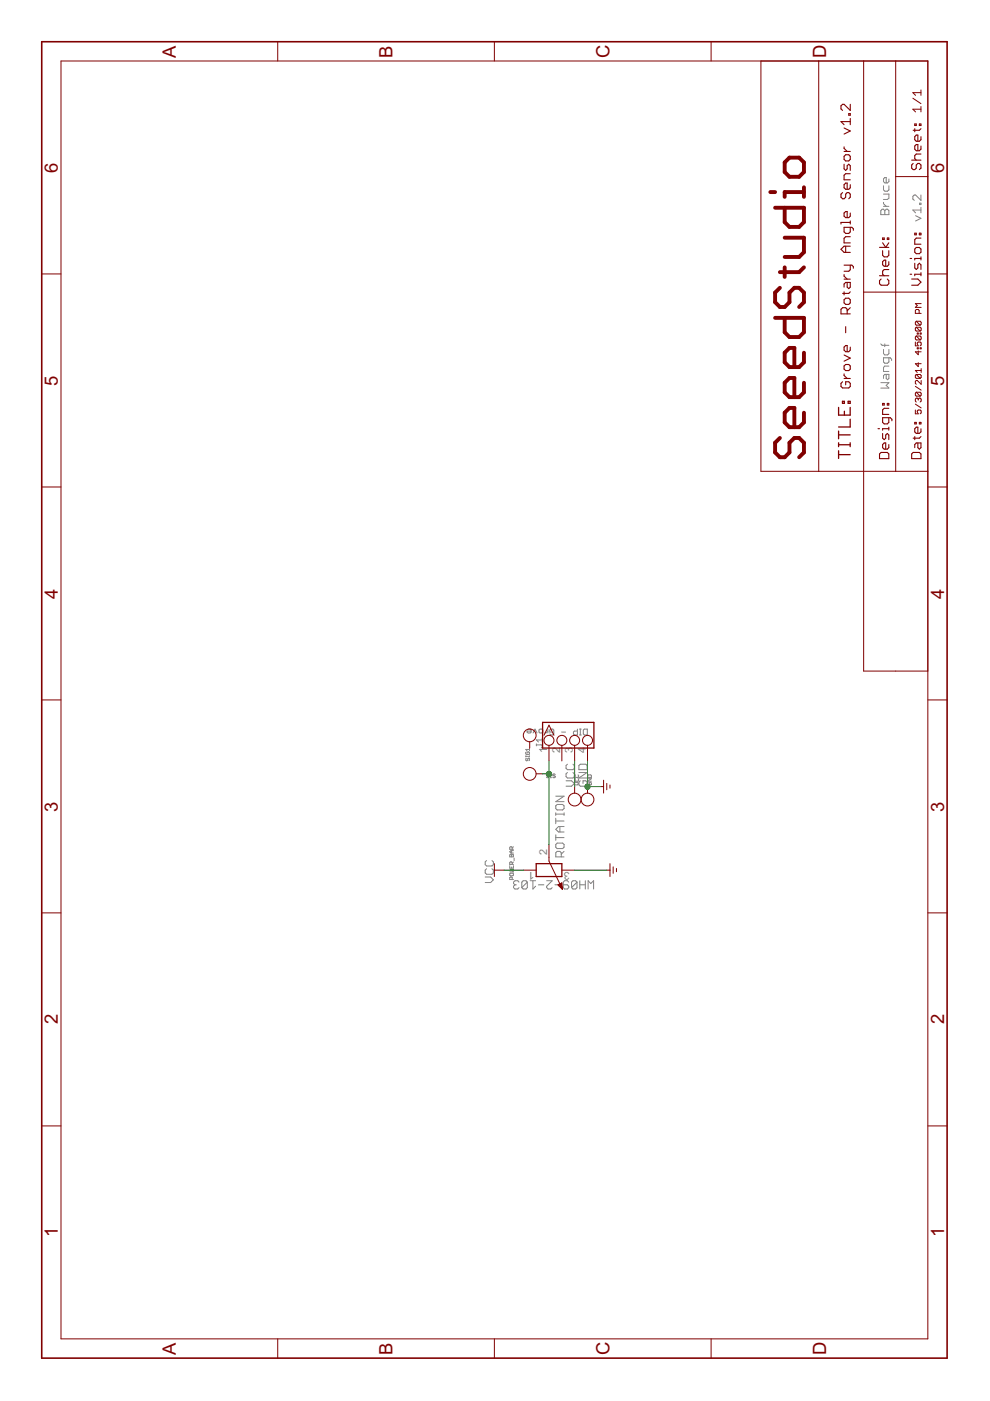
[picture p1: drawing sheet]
<svg xmlns="http://www.w3.org/2000/svg" width="210mm" height="297mm" viewBox="0 0 210 297" stroke-linecap="round" stroke-linejoin="round" font-family="sans-serif">
<defs><g id="words">
<g font-size="4.4" fill="#800000">
<text x="37.3" y="12.2" transform="rotate(-90 37.3 12.2)">A</text>
<text x="83.2" y="12.2" transform="rotate(-90 83.2 12.2)">B</text>
<text x="129.2" y="12.3" transform="rotate(-90 129.2 12.3)">C</text>
<text x="175.1" y="12.3" transform="rotate(-90 175.1 12.3)">D</text>
<text x="12.3" y="36.6" transform="rotate(-90 12.3 36.6)">6</text>
<text x="200.2" y="36.6" transform="rotate(-90 200.2 36.6)">6</text>
<text x="12.3" y="81.7" transform="rotate(-90 12.3 81.7)">5</text>
<text x="200.2" y="81.7" transform="rotate(-90 200.2 81.7)">5</text>
<text x="12.3" y="126.9" transform="rotate(-90 12.3 126.9)">4</text>
<text x="200.2" y="126.9" transform="rotate(-90 200.2 126.9)">4</text>
<text x="12.3" y="172.1" transform="rotate(-90 12.3 172.1)">3</text>
<text x="200.2" y="172.1" transform="rotate(-90 200.2 172.1)">3</text>
<text x="12.3" y="217.2" transform="rotate(-90 12.3 217.2)">2</text>
<text x="200.2" y="217.2" transform="rotate(-90 200.2 217.2)">2</text>
<text x="12.3" y="262.4" transform="rotate(-90 12.3 262.4)">1</text>
<text x="200.2" y="262.4" transform="rotate(-90 200.2 262.4)">1</text>
<text x="37.3" y="287.2" transform="rotate(-90 37.3 287.2)">A</text>
<text x="83.2" y="287.2" transform="rotate(-90 83.2 287.2)">B</text>
<text x="129.2" y="287.3" transform="rotate(-90 129.2 287.3)">C</text>
<text x="175.1" y="287.3" transform="rotate(-90 175.1 287.3)">D</text>
</g>
<g font-size="2.6" fill="#808080">
<text x="116" y="159.7" transform="rotate(-90 116 159.7)">1</text>
<text x="118.7" y="159.7" transform="rotate(-90 118.7 159.7)">2</text>
<text x="121.5" y="159.7" transform="rotate(-90 121.5 159.7)">3</text>
<text x="124.2" y="159.7" transform="rotate(-90 124.2 159.7)">4</text>
<text x="113.3" y="184.9" transform="rotate(-180 113.3 184.9)">1</text>
<text x="116" y="181.4" transform="rotate(-90 116 181.4)">2</text>
<text x="120.8" y="184.9" transform="rotate(-180 120.8 184.9)">3</text>
</g>
</g></defs>
<g fill="none" stroke="#808080" stroke-width=".21">
<path d="M187.3 39.4v.9l.3 .2h.6l.3-.2v-.9M188.5 37.9v.6l-.3 .3h-.6l-.3-.3v-.6l.3-.3h.3v1.2M187 44.4h.3l.3 .3 .3-.3h.3l.3 .3v.8h-1.7v-.8zM187.3 42.9v.3l.6 .6M187.3 41.1h1.2v.9l-.3 .3h-.9M187.3 43.8h1.2M187.6 44.7v.8M194.1 45.7l1.2 .6-1.2 .6M195 43.1h.3v.3h-.3zM195.3 44.5h-1.8l.6 .6M195.3 41.3v1.2l-1.2-1.2h-.3l-.3 .3v.6l.3 .3M195.3 44v1.1"/>
<path d="M186.8 72.9l.2 .3h1.5M187.3 74.1v.9l.3 .2h.6l.3-.2v-.9M187.6 72.9v.6M187.9 79.4v.8l.3 .3 .3-.3v-.8h-.9l-.3 .3v.5M188.5 75.9v.8l-.3 .3h-.6l-.3-.3v-.8h1.4l.3 .3v.2M188.5 77.6h-.9l-.3 .3v.9h1.2M186.8 81.1h1.7l-.6 .6 .6 .6h-1.7M111.6 159.4l-.1 .2 .1 .4 .7-.2-.2-.4h-.2v.3M112 154.6h.4l.2 .2v.4l-.2 .2h-.4l-.2-.4h.8M112.3 158.6v.6M112.3 158.9h-.8l.2 .3M113 155.4l.4-.8 .5 .8"/>
<path d="M113.7 157.9h1.1l.2 .2-.2 .5M113.7 157.7v.4M114.5 154.6h.4l.2 .2v.4l-.2 .2h-.4l-.2-.2v-.4zM115 156.5v.8M115 156.9h-1.3l.5 .4M116.2 154.6v.8M116.2 155l-.5 .4h-.2M117 155.2h-.4v-.4l.2-.2h.4l.2 .2v.8l-.2 .2h-.4l-.2-.2M119.1 155.2h.8M122.4 154.6v1.2h-.6l-.2-.2v-.4l.2-.2h.6M122.9 154.6h.4M122.9 155.8h.4"/>
<path d="M123 154.6v1.2M123.9 154.6h.6v1.2h-.6l-.2-.2v-.8zM108.9 179.5l-.3 .3M111.5 160.2v.3M111.5 160.4h.8M111.6 160.8l-.1 .4 .2 .1 .2-.4 .2-.1 .2 .1-.2 .4M112.3 160.2v.3M116.1 164.5h-.2l.1-.4 .4 .1v.6l-.2 .1-.3-.1M116.6 164.9h.3M116.6 164.1h.3M116.8 164.1v.8M117.7 164.2l-.1-.1-.4 .1 .1 .3 .4 .1-.1 .3-.4-.1"/>
<path d="M117.8 172.3v.6M117.8 173.5v1.1M117.8 177v1.2M117.8 177.6h1.8M117.8 174.1h1.8M117.8 172.6h1.8M117.8 168.8h1.8l-1.8 1.2h1.8M118.1 170.6h1.2l.3 .3v.5l-.3 .3h-1.2l-.3-.3v-.5zM118.1 178.8h1.2l.3 .2v.6l-.3 .3h-1.2l-.3-.3v-.6zM118.7 175.2v1.2M119.6 172.3v.6M119.6 175.2h-1.2l-.6 .6 .6 .6h1.2"/>
<path d="M120 165.5h1.2l.6 .6-.6 .6h-1.2M120.3 163.8l-.3 .3v.6l.3 .3h1.2l.3-.3v-.6l-.3-.3M120.3 162l-.3 .3v.6l.3 .3h1.2l.3-.3v-.6l-.3-.3M121.9 165.9h.5l.3 .3-.3 .2h-.5M122 165.1l-.1 .1 .1 .4h.5l.2-.1-.2-.4M122 164.3l-.1 .1 .1 .4h.5l.2-.1-.2-.4M122.7 162.3l.3-.3h1.2l.3 .3v.9h-1.8zM122.7 163.8h1.8l-1.8 1.2h1.8M123 165.5l-.3 .3v.6l.3 .3h1.2l.3-.3v-.6l-.3-.3h-.6v.6M124.6 164.4l.7-.1 .1 .5h-.8zM124.6 165.1h.8l-.8 .5h.8M124.7 165.9l-.1 .1 .1 .4 .7-.1-.1-.4h-.3v.3"/>
<path d="M102.9 185.9h1.1l.6 .6-.6 .6h-1.1M103.2 184.2l-.3 .3v.6l.3 .3h1.1l.3-.3v-.6l-.3-.3M103.2 182.5l-.3 .2v.6l.3 .3h1.1l.3-.3v-.6l-.3-.2M108.1 181.3l.6-.2 .2 .6h-.8zM108.1 183.5v.6h.8v-.6M108.1 184.3h.8l-.3 .3 .3 .3h-.8M108.2 185.1h.5l.2 .4-.7 .2-.1-.2zM108.5 180.3v.6M108.5 181.3v.4M108.5 183.8v.3M108.6 186.5l-.1-.6-.4 .2v.4h.8M108.6 180.1l-.1-.6-.4 .2v.4h.8"/>
<path d="M108.6 183.3l-.1-.5-.4 .1v.4h.8M108.9 182.8l-.3 .2M108.9 180.3h-.5l-.3 .3 .3 .3h.5M109 181.9v.6M109.2 187.6l-.3 .3v.3l.3 .3h.6l.2-.3M109.2 187.6h.3M110 187l-.2-.3h-.6l-.3 .3v.3l.3 .3M111.8 187v1.2l-.3 .3h-.6l-.3-.3M111.8 187l-.3-.3h-.6l-.3 .3v1.2M111.8 187l-1.2 1.2M112.4 186.7h1.2M113 186.7v1.8l.6-.6"/>
<path d="M114.2 187.6h1.1M115.9 186.7h1.2l-1.2 1.2v.3l.3 .3h.6l.3-.3M117.7 187.6h1.1M119 181.7v-.9l-.3-.3h-.6l-.3 .3v.9h1.8M119.6 180.5l-.6 .6M120.6 187l-.3-.3h-.6l-.3 .3v1.2l.3 .3h.6l.3-.3v-.3l-.3-.3h-.9M122.3 187v1.2l-.3 .3h-.5l-.3-.3M122.3 187l-.3-.3h-.5l-.3 .3v1.2M122.3 187l-1.1 1.2M122.9 187.6h1.2M122.9 186.7v1.8M124.1 186.7v1.8"/>
<path d="M124.7 188.5v-1.8l.6 .6 .6-.6v1.8"/>
</g>
<g fill="none" stroke="#800000" stroke-width=".21">
<path d="M12.9 12.9h183.8v271h-183.8zM58.9 8.8v4.1M104.8 8.8v4.1M150.8 8.8v4.1M161.3 12.9v87h35.4M173.6 12.9v87M183.1 12.9v87M189.9 12.9v87M195.3 19.1v1.1M195.3 19.6h-1.8l.6 .6M189.9 37.4h6.8M193.5 20.8l1.8 1.2"/>
<path d="M195.3 23.2h-1.8l.6 .5M195.3 22.6v1.1M8.8 58.1h4.1M196.7 58.1h4.1M183.1 61.9h13.6M194.1 72.5v.8h.6l-.2-.4 .2-.4h.4l.2 .2v.4l-.2 .2M194.3 68.1l-.2 .2v.4l.2 .2h.8M194.3 69.4l-.2 .2v.4l.2 .2h.8M194.3 71.2l-.2 .3v.4l.2 .2h.8M194.3 79.4l-.2 .2v.4l.2 .2h.8M194.3 68.1h.8l.2 .2v.4l-.2 .2M194.3 69.4h.8l.2 .2v.4l-.2 .2"/>
<path d="M194.3 71.2h.8l.2 .3v.4l-.2 .2M194.3 79.4h.8l.2 .2v.4l-.2 .2M194.3 79.4l.8 .8M194.3 71.2l.8 .9M194.3 69.4l.8 .8M194.3 68.1l.8 .8M194.5 70.6h.2v.2h-.2zM194.5 73.7h.2v.3h-.2zM194.7 74.4v.8l-.6-.6h1.2M194.7 76.9v.8l-.6-.6h1.2M194.9 66.4v-.6l-.2-.2h-.4l-.2 .2v.6h1.2M195.1 70.6h.2v.2h-.2z"/>
<path d="M195.1 73.7h.2v.3h-.2zM195.3 78.1v.9M195.3 78.5h-1.2l.4 .5M195.3 64.4h-1.2l.4 .4-.4 .4h1.2M194.1 86.9v.8h.6l-.2-.6 .2-.2h.4l.2 .2v.4l-.2 .2M194.1 85.7l1.2 .8M194.1 81.9l1.2 .8M194.3 83.2l-.2 .2v.4l.2 .2h.8M194.3 83.2h.8l.2 .2v.4l-.2 .2M194.3 83.2l.8 .8M194.7 84.6l-.2-.2-.4 .2v.4l.2 .2M194.7 84.6l.2-.2 .4 .2v.4l-.2 .2"/>
<path d="M194.7 84.6v.2M195.3 80.7v.8l-.8-.8-.4 .2v.4l.2 .2M8.8 103.3h4.1M183.1 100.1v42.2h13.6M196.7 103.3h4.1M8.8 148.4h4.1M112.3 157.2v1.4M115.3 155.9l1.1-2.1 1.1 2.1M116.4 158v3.3M119.1 158v3.3M121.8 158v3.3M124.6 158v3.3"/>
<path d="M196.7 148.4h4.1M113.7 164.1h1.3M116.4 179v3.6l2.9 6M121.8 166.8v1.3M124.6 166.8v1.3M127.3 166.8h.7M128 165.4v2.7M128.7 166.1v1.3M129.3 166.4v.7M8.8 193.5h4.1M104.8 184.5h2.1M104.8 183.1v2.7"/>
<path d="M111 184.5h2.7M118.3 187.6l.8-.4 .2 1.4zM118.4 187.6v.1M118.5 187.5v.4M118.7 187.4v.6M118.8 187.4v.7M118.9 187.3v.9M119.1 187.2v1.2M119.1 184.5h2.7M119.2 188v.5M128.7 184.5h.6M129.3 183.1v2.7"/>
<path d="M130 183.8v1.4M130.7 184.1v.7M196.7 193.5h4.1M8.8 238.7h4.1M196.7 238.7h4.1M58.9 283.9v4.1M104.8 283.9v4.1M150.8 283.9v4.1"/>
<circle cx="112.3" cy="155.9" r="1.35"/>
<circle cx="116.4" cy="157" r="1.06"/>
<circle cx="119.1" cy="157" r="1.06"/>
<circle cx="121.8" cy="157" r="1.06"/>
<circle cx="124.6" cy="157" r="1.06"/>
<circle cx="112.3" cy="164.1" r="1.35"/>
<circle cx="121.8" cy="169.5" r="1.35"/>
<circle cx="124.6" cy="169.5" r="1.35"/>
</g>
<g fill="none" stroke="#800000" stroke-width=".28">
<path d="M177.8 96.4h2.5M177.8 86.4v1.6h2.5v-1.6M177.8 91.4v1.6M177.8 93.9v.8M177.8 95.6v1.6M177.8 94.3h2.5M177.8 92.2h2.5M178.6 85.1h.4v.4h-.4zM179 87.2v.8M179.8 85.1h.5v.4h-.5zM180.3 88.9v1.6h-2.5M180.3 93.9v.8"/>
<path d="M115 153.2h10.9v5.4h-10.9zM113.7 183.1h5.4v2.7h-5.4z"/>
</g>
<g fill="none" stroke="#800000" stroke-width=".23">
<path d="M179 33.1l.3-.3h.7l.3 .3v.7l-.3 .3h-.7l-.3-.3zM179 34.8v1l.3 .3 .3-.3v-.7l.4-.3 .3 .3v1M179 31.1v.4l.6 .6M179 32.1h1.3M179 27.1l1.3 .7-1.3 .6M180 24.1h.3v.3h-.3zM180.3 22.1v1.3l-1.3-1.3h-.4l-.3 .3v.7l.3 .3M180.3 25.1v1.3M180.3 39.2v.6l-.3 .3h-.7l-.3-.3v-.6l.3-.4h.3v1.3M180.3 36.8h-1l-.3 .3v1h1.3M180.3 25.8h-2l.7 .6M193.3 34h2"/>
<path d="M193.6 34.6l-.3 .4v.6l.3 .4h.4l.3-.4v-.6l.3-.4h.3l.4 .4v.6l-.4 .4M194 26.3h.3v.3h-.3zM194 27.3v.6M194.9 26.3h.4v.3h-.4zM195.3 32.7h-1l-.3 .3v.6l.3 .4M195.3 29v.6l-.4 .4h-.6l-.3-.4v-.6l.3-.4h.3v1.4M195.3 31v.6l-.4 .4h-.6l-.3-.4v-.6l.3-.4h.3v1.4M195.3 27.3l-.4 .3h-1.3M178.6 40.8l-.3 .4v.6l.3 .3h.4l.3-.3v-.6l.3-.4h.4l.3 .4v.6l-.3 .3M179 58.2v.3l.6 .7M179 59.2h1.3M179 56.2h1.6l.3 .3v.4"/>
<path d="M179.3 52.2v1.3M179.6 59.9v1l.4 .3 .3-.3v-1h-1l-.3 .3v.7M180.3 47.2h-2v.3M180.3 45.2v.6l-.3 .3h-.7l-.3-.3v-.6l.3-.3h.3v1.2M180.3 46.8v.7M180.3 48.2v1l-.3 .3h-.7l-.3-.3v-1h1.6l.3 .3v.3M180.3 56.2v1l-.3 .3h-1M180.3 50.2h-1l-.3 .3v1h1.3M180.3 52.2h-1.3l-.7 .7 .7 .6h1.3M186.5 58.5h1.9M186.5 52.5h1.9M186.8 59.2l-.3 .3v.7l.3 .3h1.3l.3-.3v-.7l-.3-.3"/>
<path d="M187.1 53.1v1l.4 .4h.6l.3-.4v-1M187.1 50.5h.4v.3h-.4zM187.1 51.5l.7 1 .6-1M188.1 50.5h.3v.3h-.3zM188.4 55.5v.6l-.3 .4h-.6l-.4-.4v-.6l.4-.3h.3v1.3M188.4 57.1h-.9l-.4 .4v.6l.4 .4M193 58.1h.3M193 54.8h.3M193.3 59.2h1.3l.7 .6-.7 .7h-1.3M194 49.4h.3v.4h-.3zM194 55.8v1l.3 .3 .3-.3v-.6l.3-.4 .4 .4v.9M194.3 52.5h.6l.4 .3v.7l-.4 .3h-.6l-.3-.3v-.7z"/>
<path d="M194.9 49.4h.4v.4h-.4zM195.3 54.5v.6M195.3 57.8v.7M195.3 50.5h-1l-.3 .3v1h1.3M195.3 54.8h-1.3v.3M195.3 58.1h-1.3v.4M179 63.6l.3-.4h.7l.3 .4v.6l-.3 .3h-.7l-.3-.3zM179 77.6l.3-.3h.7l.3 .3v.7l-.3 .3h-.7l-.3-.3zM179 79.3v.3l.6 .6M179 61.9v.6M179 75.3l1.3 .6-1.3 .7M179.3 69.3v1.2"/>
<path d="M179.6 66.5v-.9l-.3-.4h-.7l-.3 .4v.9h2M180.3 73.6v.6l-.3 .4h-.7l-.3-.4v-.6l.3-.3h.3v1.3M180.3 65.2l-.7 .7M180.3 61.9l-.3 .3h-1.4M178.6 80.9l-.3 .4v.6l.3 .4h1.4l.3-.4v-.6l-.3-.4h-.7v.7M179 80.2h1.3M186.2 90.9h.3M186.5 96.2l.3-.3h1.3l.3 .3v1h-1.9zM187.1 91.9v1l.4 .3 .3-.3v-.7l.3-.3 .3 .3v1M187.1 85.5h.4v.4h-.4zM188.1 85.5h.3v.4h-.3zM188.4 88.6v1l-.3 .3h-.6l-.4-.3v-1h1.7l.3 .3v.3"/>
<path d="M188.4 90.6v.6M188.4 94.3v.6l-.3 .3h-.6l-.4-.3v-.6l.4-.4h.3v1.3M188.4 86.6h-.9l-.4 .3v1h1.3M188.4 90.9h-1.3v.3M193.6 95.9h1.3l.4 .3v1h-2v-1zM194 89.6h.3v.3h-.3zM194 92.6v.6M194.6 93.9v1l.3 .3 .4-.3v-1h-1l-.3 .4v.6M194.9 89.6h.4v.3h-.4zM195.3 90.9v.7l-.4 .3h-.6l-.3-.3v-.7l.3-.3h.3v1.3M195.3 92.6l-.4 .3h-1.3"/>
</g>
<g fill="none" stroke="#800000" stroke-width=".83">
<path d="M167.4 33.4h2l1.1 1v2.1l-1.1 1h-2l-1-1v-2.1zM170.5 39.7v2M163.3 40.7h1M164.3 44h6.2v3.1l-1.1 1h-2l-1-1v-3.1M166.4 50.4h4.1v3.1l-1.1 1h-3M166.4 56.7v2M170.5 40.7h-4.1v1M170.5 56.7l-1.1 1h-4M164.3 67.4h6.2v3l-1.1 1.1h-2l-1-1.1v-3M165.4 61l-1.1 1v2.1l1.1 1h1l1-1v-2.1l1-1h1l1.1 1v2.1l-1.1 1M170.5 74.8v2l-1.1 1h-2l-1-1v-2l1-1h1v4M165.4 92.9l-1.1 1v2l1.1 1h1l1-1v-2l1-1h1l1.1 1v2l-1.1 1"/>
<path d="M170.5 81.2v2l-1.1 1h-2l-1-1v-2l1-1.1h1v4.1M170.5 87.5v2.1l-1.1 1h-2l-1-1v-2.1l1-1h1v4.1"/>
</g>
<path d="M8.8 8.8h192v279.2h-192z" fill="none" stroke="#800000" stroke-width=".34"/>
<path d="M115 164.1h1.4M116.4 161.3v17.7M121.8 161.3v5.5M124.6 161.3v5.5h2.7M106.9 184.5h4.1M121.8 184.5h6.9" fill="none" stroke="#008000" stroke-width=".21"/>
<g fill="#008000" stroke="#008000" stroke-width=".21">
<circle cx="124.6" cy="166.8" r=".55"/>
<circle cx="116.4" cy="164.1" r=".55"/>
</g>
<use href="#words"/>
</svg>
